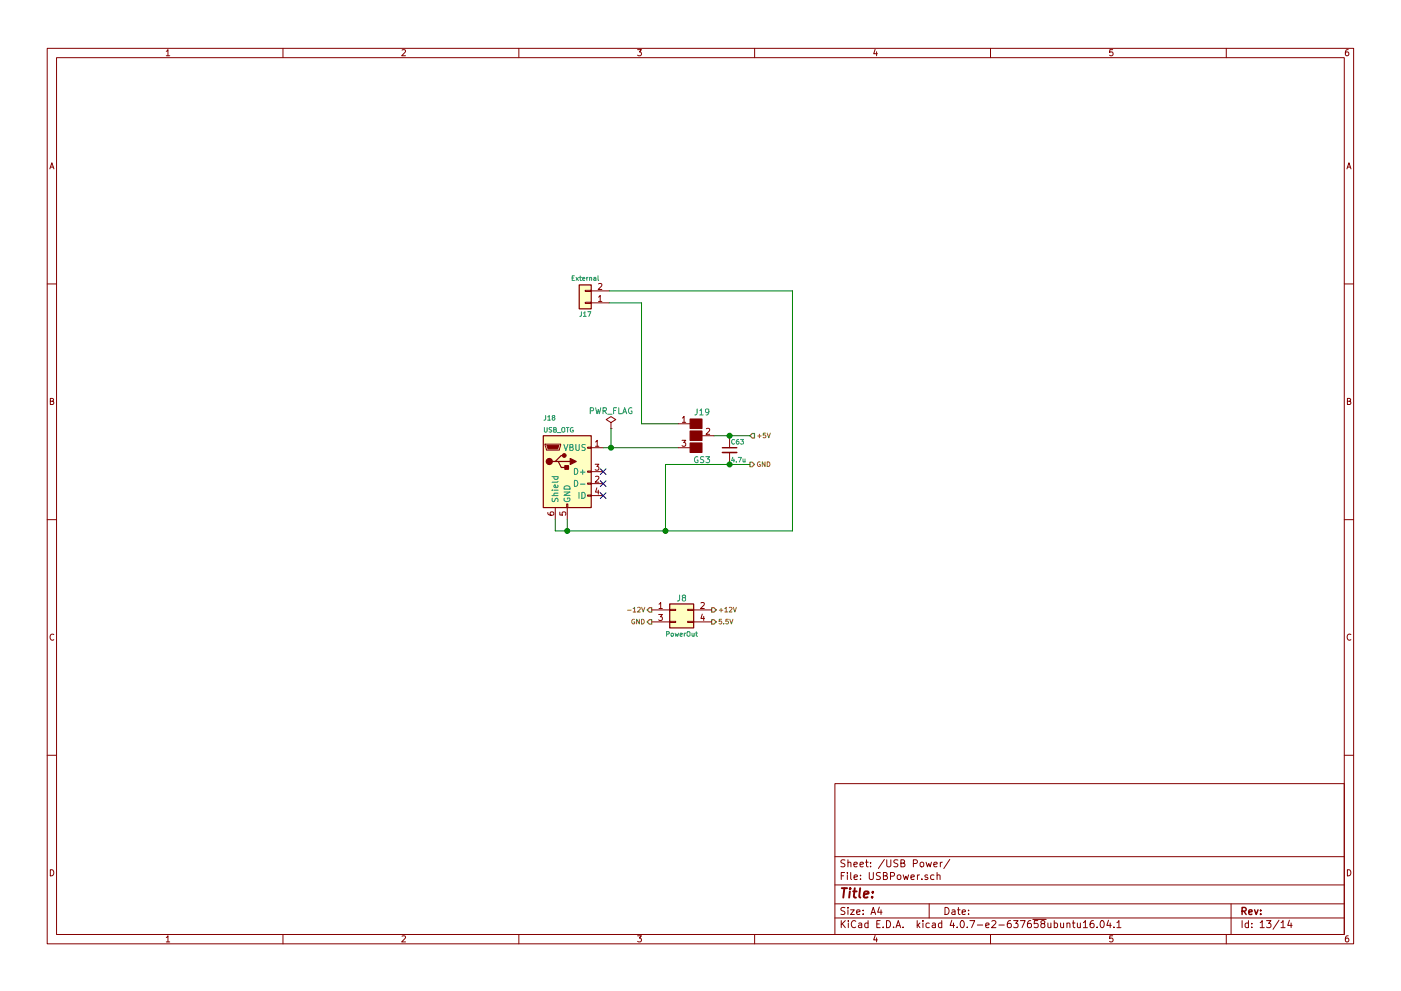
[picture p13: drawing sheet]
<svg xmlns="http://www.w3.org/2000/svg" width="297mm" height="210mm" viewBox="0 0 297 210" stroke-linecap="round" stroke-linejoin="round" font-family="sans-serif">
<g fill="none" stroke="#840000" stroke-width=".21">
<path d="M10 10.3h277v189.9h-277zM12 12.2h273v186.1h-273zM35.3 10.9l.3-.4v1.3M35.3 11.8h.7M60 10.3v1.9M85.2 10.6l.5-.1 .3 .4-.8 .9h.8M110 10.3v1.9M135.2 10.5h.8l-.4 .5 .3 .1 .1 .2-.1 .4-.2 .1-.5-.1M160 10.3v1.9M185.5 10.5l-.3 .9h.8M185.9 11v.8M210 10.3v1.9"/>
<path d="M235.9 10.5h-.6v.6h.6l.1 .5-.3 .2-.4-.1M260 10.3v1.9M285.9 10.5l-.4 .1-.2 .2-.1 .8 .3 .2 .4-.1 .1-.4-.1-.2-.4-.1-.3 .3M10.6 35.8l.4-1.3 .4 1.3M10.7 35.5h.6M285.6 35.8l.4-1.3 .4 1.3M285.7 35.5h.6M10 60.2h2M124.1 61.6h1.2v.2h-1.2zM124.1 64.1h1.2v.3h-1.2zM125.3 64.3h3.9M125.3 61.7h3.9"/>
<path d="M126.9 63l.4-.3v1.3M126.9 60.2l.5-.1 .2 .4-.8 .9h.8M126.9 64h.7M285 60.2h2M10.7 85.1h.5l.1-.5-.6-.1v1.3h.5l.2-.4-.3-.3M115.6 94.2h3.3v.3l-.3 1h-2.8zM124.6 99.9h.7v.3h-.7zM124.6 94.9h.7v.2h-.7zM125.3 95h2.6M126.2 98.5h.8l-.5 .5 .4 .1v.5l-.2 .2-.5-.2M126.3 93.8l.3-.4v1.3M126.3 94.7h.7"/>
<path d="M129.5 90.9h.1M129.5 89.7l1.1-.7-1.1-.6-1 .6 1 .7v1.2M143.8 95h2.5M143.8 89.9h2.5M144.6 93.4h.8l-.4 .5 .3 .1v.6l-.1 .1-.6-.1M144.7 88.7l.3-.4v1.3M144.7 89.6h.7M148.8 92.5h2.6M149.8 91l.4-.1 .3 .3-.8 .9h.8M154.7 93v2M154.7 96v2M285.7 85.1h.5l.1-.5-.6-.1v1.3h.5l.2-.4-.3-.3"/>
<path d="M10 110.3h2M116.2 108.7v.4l.3 .2h.7l.2-.2-.1-.4h-.6l-.1 .4 .3 .2M117.7 107.7v2.5M118.7 108.7v.6h.6v-.6h.5l.2 .1-.2 .5M120.1 106.9h.3v.8h-.3zM120.3 107.7v2.5M124.6 105h.7v.3h-.7zM124.6 102.5h.7v.2h-.7zM125.3 102.6h2.6M125.3 100.1h2.6M125.3 105.2h2.6M126.3 101.1l.4-.1 .3 .4-.8 .9h.8"/>
<path d="M126.5 103.5l-.2 .9h.7M126.8 104v.8M285 110.3h2M11.4 134.6a.58 .58 0 0 0-.8 .6 .58 .58 0 0 0 .8 .5M138.2 129.4h3.8M138.2 131.9h3.8M139.6 130.4h.8l-.4 .5 .4 .1v.5l-.2 .1-.6-.1M139.7 128.2l.4-.4v1.3M139.7 129.1h.7M142 131.8h1.3v.3h-1.3zM142 129.3h1.3v.2h-1.3zM145.8 131.8h1.3v.3h-1.3z"/>
<path d="M145.8 129.3h1.3v.2h-1.3zM147.1 129.4h3.8M147.1 131.9h3.8M148.6 127.9l.5-.1 .2 .4-.8 .9h.8M148.9 130.3l-.3 .9h.8M149.2 130.8v.8M286.4 134.6a.58 .58 0 0 0-.8 .6 .58 .58 0 0 0 .8 .5M10 160.2h2M177 166.3h108v32h-108zM285 160.2h2M10.7 184.5a.65 .65 0 0 1 .7 .7 .65 .65 0 0 1-.7 .6zM35.3 198.9l.3-.4v1.3"/>
<path d="M35.3 199.8h.7M60 198.3v1.9M85.2 198.6l.5-.1 .3 .4-.8 .9h.8M110 198.3v1.9M135.2 198.5h.8l-.4 .5 .3 .1 .1 .2-.1 .4-.2 .1-.5-.1M160 198.3v1.9M177 194.8h108M177 191.8h108M177 187.8h108M177 181.8h108M178.4 195.3v1.5M178.4 185.8h.5"/>
<path d="M178.6 196l.6 .8M179.1 185.1h-.7v1.5M179.1 192.6l-.5-.1-.3 .3 .1 .3 .7 .4v.4l-.2 .1-.6-.1M179.1 182.5l-.5-.1-.3 .3 .1 .3 .7 .4v.4l-.2 .1-.6-.1M179.2 195.3l-.8 .9M179.7 185.1v.2M179.7 185.6v1M179.8 192.5v.2M179.8 183.1l.2-.2 .4 .1v.9M179.8 182.4v1.5M179.8 193v1M179.9 195.3v.2"/>
<path d="M179.9 195.8v1M180.3 193h.8l-.8 1h.8M180.4 185.1v1.3l.2 .2M181.1 183.4l.7-.1-.1-.3-.4-.1-.2 .2v.7h.6M181.1 186.1l.7-.1-.1-.3-.4-.1-.2 .2 .1 .7h.5M181.4 195.5a.71 .71 0 0 0-1 .5 .71 .71 0 0 0 .8 .8l.2-.1M181.6 193.5l.7-.1v-.3l-.4-.1-.3 .2 .1 .7h.6M182.1 195.9h.6v.9M182.3 183.4l.8-.1-.1-.3-.4-.1-.3 .2 .1 .7h.6M182.4 186.5v.1M182.4 185.7v.1M182.7 196.2l-.7 .3 .2 .3 .5-.1"/>
<path d="M183 193.9v.1M183 193.1v.1M183.5 182.9h.6M183.7 182.4v1.3l.4 .2M184 195.9l-.4-.1-.3 .3 .1 .6 .2 .1 .4-.1M184 195.3v1.5M184.3 185.1v1.2l.3 .3h.3l.3-.3v-1.2M184.6 183.8v.1M184.6 183v.1M184.7 194l.4-1.5 .5 1.5M184.8 193.6h.7M185.5 198.5l-.3 .9h.8"/>
<path d="M185.9 199v.8M185.9 196h.5M186.4 192.5l-.3 1h.9M186.6 195.3h-.7v1.5h.7M186.7 185.2l-.6-.1-.3 .3 .1 .3 .7 .3v.5l-.2 .1-.6-.1M186.8 193v1M187.2 196.7v.1M187.3 185.8l.7-.1v-.4l-.2-.2h-.5v1.5h.6l.2-.1 .1-.4-.4-.3M187.5 182.3l-1.3 2M188 195.3a.76 .76 0 0 1 .8 .8 .76 .76 0 0 1-.8 .7zM188 182.4v1.2l.3 .3h.3l.3-.3v-1.2M188.8 185.9l.7-.1 .2-.2-.1-.3-.2-.2h-.6v1.5"/>
<path d="M189.5 196.7v.1M190 196.8l.4-1.5 .6 1.5M190.1 196.4h.7M190.3 185.7l.2-.1 .4 .1 .1 .6-.1 .2-.4 .1-.2-.1zM190.4 182.5l-.6-.1-.3 .3 .1 .3 .7 .4v.4l-.2 .1-.6-.1M191 183.1l.7-.1v-.4l-.2-.2h-.5v1.5h.6l.2-.1 .1-.4-.4-.3M191.5 196.7v.1M191.5 185.6l.3 1 .3-.7 .3 .7 .2-1M193.1 186.1l.8-.1-.1-.3-.4-.1-.3 .2 .1 .7h.6M193.6 183.2l.8-.1 .1-.2-.1-.3-.2-.2h-.6v1.5M194.5 195.3v1.5M194.5 185.6v1"/>
<path d="M194.6 196.3l.4 .5M194.9 185.6l-.4 .3M195 195.8l-.5 .6M195.1 183.1l.3-.2 .4 .2 .1 .5-.2 .2-.3 .1-.3-.1zM195.5 186.5v.1M195.7 195.3v.2M195.7 195.8v1M196.3 182.9l.3 1 .3-.7 .3 .7 .3-1M196.7 185.7l-.4-.1-.2 .2 .1 .2 .5 .2v.3h-.6M197 191.8v3M197 195.9l-.4-.1-.3 .3 .1 .6 .2 .1 .4-.1M197.7 195.9h.6v.9"/>
<path d="M198 183.4l.7-.1v-.3l-.5-.1-.2 .2 .1 .7h.6M198 185.7l-.4-.1-.3 .3 .1 .6 .2 .1 .4-.1M198.3 196.2l-.7 .3 .2 .3 .5-.1M198.7 185.7l.2-.1 .4 .1v.9M198.7 185.1v1.5M199.4 182.9v1M199.7 195.9l-.5-.1-.2 .3v.6l.2 .1 .5-.1M199.7 195.3v1.5M199.8 182.9l-.4 .3M200.4 192.5a.76 .76 0 0 1 .8 .8 .76 .76 0 0 1-.8 .7zM201.4 182.3l-1.3 2M201.8 195.2l-.4 1.1h1"/>
<path d="M201.9 193.1h.5l.1 .9M202.2 195.8v1M202.5 193.4l-.7 .3 .2 .3 .5-.1M202.9 196.7v.1M203 193h.6M203.2 192.5v1.3l.4 .2M203.8 195.4l.1-.1a.8 .8 0 0 1 .6 .8 .8 .8 0 0 1-.6 .7 .97 .97 0 0 1-.1-1.4zM204 193.5l.7-.1-.1-.3-.4-.1-.2 .2 .1 .7h.5M205.1 196.7v.1M205.4 193.9v.1M205.4 193.1v.1M205.6 195.3h1.1l-.7 1.5"/>
<path d="M207.2 196.3h1.2M209 196.3l.7-.1v-.3l-.5-.1-.2 .2 .1 .7h.6M210 198.3v1.9M210.3 195.5l.6-.2 .3 .5-1 1h1M211.8 196.3h1.1M214.3 195.3l-.5 .1a1.11 1.11 0 0 0-.1 1.3l.4 .1 .3-.1v-.5l-.3-.3-.4 .1-.1 .2M214.9 195.3h.9l-.5 .6 .5 .1v.7l-.2 .1-.7-.1M216.3 195.3h1l-.6 1.5M218.5 195.3l-.4 .1a1.11 1.11 0 0 0-.1 1.3l.4 .1 .2-.1 .1-.5-.3-.3-.4 .1-.2 .2M219 195.1h2.8M220 195.3h-.7v.7h.7l.1 .2-.1 .5-.2 .1-.5-.1M221 196l-.3-.3 .1-.2 .2-.2 .4 .1 .1 .2v.2l-.5 .2-.3 .3 .1 .4 .2 .1h.3l.2-.3v-.2l-.2-.3"/>
<path d="M222.2 195.8v.9l.4 .1 .2-.1M222.8 195.8v1M223.5 195.9l.5-.1 .2 .3-.1 .6h-.6M223.5 195.3v1.5M224.9 195.8v.9l.4 .1 .2-.1M225.5 195.8v1M226.2 196l.2-.2 .4 .1v.9M226.2 195.8v1M227.4 195.8h.5M227.6 195.3v1.3l.3 .2M228.4 195.8l.1 .9 .4 .1 .2-.1M229.1 195.8v1"/>
<path d="M229.7 195.8l.4-.5v1.5M229.7 196.8h.9M231.8 195.3l-.4 .1a1.11 1.11 0 0 0-.1 1.3l.4 .1 .2-.1 .1-.5-.3-.3-.4 .1-.2 .2M232.6 196.7v.1M233.4 195.5l.2-.2a.8 .8 0 0 1 .5 .8 .8 .8 0 0 1-.5 .7l-.4-.5zM235 195.2l-.3 1.1h.9M235.4 195.8v1M235.9 198.5h-.6v.7l.6-.1 .1 .5-.3 .2-.4-.1M236.2 196.7v.1M236.8 195.8l.4-.5v1.5M236.8 196.8h.9M260 198.3v1.9"/>
<path d="M261 191.8v6.5M263.3 195.3v1.5M264.7 195.9l-.4-.1-.3 .3 .1 .6 .2 .1 .4-.1M264.7 195.3v1.5M265.4 196.7v.1M265.4 195.9v.1M267.2 195.8l.4-.5v1.5M267.2 196.8h.8M268.5 195.3h1l-.5 .6 .4 .1v.7l-.2 .1-.7-.1M271.2 195.2l-1.3 2M271.6 195.8l.4-.5v1.5M271.6 196.8h.9"/>
<path d="M273.4 195.2l-.4 1.1h1M273.7 195.8v1M285.7 184.5a.65 .65 0 0 1 .7 .7 .65 .65 0 0 1-.7 .6zM285.9 198.5l-.4 .1-.2 .3-.1 .7 .3 .2 .4-.1 .1-.4-.1-.2-.4-.1-.3 .3"/>
</g>
<path d="M153.2 95h3M263.3 193.3l.8-.1 .1-.2-.1-.3-.2-.2h-.6v1.5M263.7 193.3l.5 .7M264.8 193.5l.7-.1-.1-.3-.4-.1-.2 .2v.7h.6M266 193l.3 1 .4-1M267.3 193.9v.1M267.3 193.1v.1" fill="none" stroke="#840000" stroke-width=".3"/>
<path d="M178.5 188.4h1.1M179 188.4l-.2 2M180.2 189.1l-.2 1.3M180.3 188.4l-.1 .2 .2-.1-.1-.1-.1 .2M180.9 189.1h.7M181.2 188.4l-.2 1.8 .1 .1 .4 .1M182.4 188.4l-.2 1.8 .2 .2M183.2 189.8l.9-.2v-.4l-.6-.1-.3 .3v.9h.7M184.9 190.3v.1M185.1 189.2l-.1 .2-.1-.1 .2-.1-.1 .2" fill="none" stroke="#840000" stroke-width=".41"/>
<g fill="#ffffc2" stroke="#ffffc2" stroke-width=".21">
<path d="M115.2 92.5h10.1v15.2h-10.1z"/>
<path d="M122.8 60.4h2.5v5.1h-2.5z"/>
<path d="M142 128.1h5.1v5.1h-5.1z"/>
</g>
<path d="M122.8 60.4h2.5v5.1h-2.5zM115.2 92.5h10.1v15.2h-10.1zM117.7 97.9h.7l.6 1.3h1.3M118.4 97.9h2.5M119.6 96.6h-.6l-1.3 1.3h-.6M142 128.1h5.1v5.1h-5.1z" fill="none" stroke="#840000" stroke-width=".25"/>
<g fill="#840000" stroke="#840000" stroke-width=".25">
<path d="M119.8 98.8h.7v.8h-.7z"/>
<path d="M120.9 97.3l1.3 .6-1.3 .6z"/>
<circle cx="116.5" cy="97.9" r=".63"/>
<circle cx="119.6" cy="96.6" r=".38"/>
</g>
<g fill="#840000" stroke="#840000" stroke-width=".21">
<path d="M116 94.5h2.5l-.3 .7h-2z"/>
<path d="M146.3 94h2.5v2h-2.5z"/>
<path d="M146.3 91.4h2.5v2.1h-2.5z"/>
<path d="M146.3 88.9h2.5v2h-2.5z"/>
</g>
<g fill="none" stroke="#008484" stroke-width=".21">
<path d="M121.3 59h.3M121.8 58.5h-.5v1h.5M122.1 58.8l.5 .7M122.6 58.8l-.5 .7M122.9 58.8h.4M123 58.5v.9l.3 .1M123.5 59.2l.5-.1v-.2l-.3-.1-.2 .2 .1 .5h.4M124.4 58.8v.7M124.7 58.8l-.3 .2M125 58.9h.4l.1 .6M125 58.8v.7M125.9 58.9h.4v.6"/>
<path d="M126.3 59.1l-.4 .2 .1 .2h.3M126.8 58.5v.9l.1 .1M123.3 66.1l-.1 .9-.3 .1M123.7 66.4l.3-.3v1M123.7 67.1h.6M124.6 66.1h.7l-.5 1M115.4 90.7v.8l.2 .2 .4-.2v-.8M115.7 88.2v.8l-.4 .1M116.1 88.4l.3-.2v.9M116.1 89.1h.6M117 90.7l-.5 .1a.41 .41 0 0 0 .4 .5v.3h-.5M117.3 88.6l-.2-.3 .5-.1v.3l-.5 .3 .2 .3 .4-.1-.3-.4"/>
<path d="M117.4 91.2l.4-.1 .1-.3-.5-.1v1h.4l.2-.3-.3-.2M118.2 91.8h.7M119.2 90.9l.2-.2 .3 .2-.1 .7h-.4zM119.6 94.3l.4 1.3 .4-1.3M120.1 90.7h.5M120.3 90.7v1M120.8 94.9l.6-.1v-.4l-.6-.1v1.3h.5l.2-.5-.2-.2M121.5 90.7a.45 .45 0 0 0-.6 .5 .45 .45 0 0 0 .6 .4v-.3h-.2M121.8 99.4a.64 .64 0 0 1 .7 .6 .64 .64 0 0 1-.7 .7zM122.1 94.3v1l.2 .3h.3l.2-.3v-1M123.5 99.7v1M124.1 94.4h-.6l-.1 .4a.54 .54 0 0 1 .6 .6l-.1 .2-.5-.1"/>
<path d="M125.1 87.2l.7-.1v-.5l-.7-.1v1.3M126.3 86.5l.3 1.3 .2-.9 .3 .9 .3-1.3M127.9 87.2l.6-.1v-.5l-.6-.1v1.3M128.2 87.2l.4 .6M128.8 87.9h1M130.1 87.1h.4M130.7 86.5h-.6v1.3M131.2 86.5v1.3h.6M132 87.8l.4-1.3 .5 1.3M132.2 87.4h.5M134 86.6a.59 .59 0 0 0-.8 .5 .59 .59 0 0 0 .8 .6v-.5h-.2M147.8 86.8v1l-.5 .2"/>
<path d="M148 96.9a.59 .59 0 0 0-.8 .6 .59 .59 0 0 0 .8 .6v-.5h-.2M148.4 87.1l.3-.3v1.2M148.4 88h.7M149.2 96.9h-.6v.5a.54 .54 0 0 1 .6 .6l-.2 .2-.5-.1M149.7 96.9h.7l-.4 .5 .4 .1v.5l-.2 .2-.5-.2M150.3 87.3l-.2 .2h-.4l-.1-.6 .5-.1 .2 .2-.1 .7-.3 .3h-.2M155.4 97l-.3 .7h.7M155.6 97.4v.6M155.8 93.3a.44 .44 0 0 0-.7 .4 .44 .44 0 0 0 .7 .4M156.1 97.9v.1M156.5 97h.7l-.5 1M156.6 93.2l-.4 .3-.1 .6 .2 .1 .3-.1v-.4l-.3-.1-.2 .2"/>
<path d="M157 93.2h.6l-.3 .4 .3 .2v.3h-.6M157.5 97.4l.1 .6 .4-.1M158 97.4v.6M117 104h.1M117 105.2h1.3M117 101.1h1.3M117.1 105.7v.6l.4 .1a.54 .54 0 0 1 .7-.6l.1 .1-.1 .5M117.4 104h.9M117.5 101.1l-.1 .4 .3 .2 .5-.1v-.5M118.2 102.9l.1 .4-.2 .1h-.6v-.5h.3l.1 .5M118.3 104.6l-.8 .1-.1 .3 .2 .2M118.3 102.1l-.2 .2h-1.1"/>
<path d="M119.6 104.4h1.3l-1.3 .7h1.3M119.6 105.7a.59 .59 0 0 0 .6 .7 .59 .59 0 0 0 .6-.7h-.5v.2M119.6 103.3a.69 .69 0 0 1 .8-.2 .69 .69 0 0 1 .5 .7h-1.3zM121.8 101.9a.64 .64 0 0 1 .7 .7 .64 .64 0 0 1-.7 .6zM122.8 104.5v1.2M123.1 102.7h.9M123.1 100.2h.9M123.4 104.5a.64 .64 0 0 1 .7 .6 .64 .64 0 0 1-.7 .6zM141.3 134.5h.5l.1-.4-.6-.1v1M142.3 134.4h.4v.5h-.4zM143.1 134.3l.2 .7 .2-.5 .2 .5 .2-.7M144.1 126.3l-.1 1-.4 .2"/>
<path d="M144.2 134.7l.5-.1-.1-.2-.3-.1-.1 .2v.4h.4M144.9 126.8l-.2-.2v-.2h.6v.3l-.5 .1-.1 .2v.4l.2 .1h.2l.3-.2-.1-.4-.2-.1M145.1 134.3v.7M145.4 134.3l-.3 .2M145.7 134.2l.2-.2 .4 .2-.1 .7h-.5zM146.7 134.3l.1 .6h.4M147.2 134.3v.7M147.5 134.3h.4M147.6 134v.9l.3 .1"/>
</g>
<path d="M129.2 61.7h38.8v50.9h-50.3v-2.4M129.2 64.3h6.8v25.6h7.8M127.9 95h15.9M129.5 90.9v4.1M151.4 92.5h7.6M154.7 92.5v.5M154.7 98v.5M159 98.5h-17.9v14.1M120.3 110.2v2.4" fill="none" stroke="#008400" stroke-width=".21"/>
<g fill="none" stroke="#848400" stroke-width=".21">
<path d="M160.6 92.5h.8M161 92.1v.8M161.2 98a.45 .45 0 0 0-.6 .5 .45 .45 0 0 0 .6 .4v-.4h-.2M162.2 98v1l-.6-1v1M162.3 91.9h-.5v.5l.5-.1 .1 .4-.2 .2-.4-.1M162.7 91.9l.3 1 .3-1M162.7 98a.5 .5 0 0 1 .5 .5 .5 .5 0 0 1-.5 .5zM133.1 129.5h.7M134.2 129.1l.3-.3v1M134.2 129.8h.6M134.5 131.4a.45 .45 0 0 0-.6 .5 .45 .45 0 0 0 .7 .4v-.4h-.2M135.2 129l.4-.2 .2 .3-.6 .7h.6"/>
<path d="M135.6 131.4v1l-.6-1v1M136 131.4a.5 .5 0 0 1 .6 .5 .5 .5 0 0 1-.6 .5zM136 128.8l.4 1 .3-1M152.5 129.5h.8M152.9 129.1v.7M153 131.4h-.5v.5l.4-.1 .1 .4-.2 .2-.3-.1M153.4 132.3v.1M153.7 129.1l.3-.3v1M153.7 129.8h.6M154.4 131.4h-.5v.5l.5-.1 .1 .4-.2 .2-.4-.1M154.6 129l.4-.2 .2 .3-.6 .7h.6M154.7 131.4l.4 1 .3-1"/>
<path d="M155.5 128.8l.3 1 .3-1"/>
</g>
<path d="M159 98.1h.5l.5 .4-.5 .5h-.5zM159.5 92h.5v.9h-.5l-.5-.4zM137.7 128.9h.5v1h-.5l-.5-.5zM137.7 131.5h.5v.9h-.5l-.5-.5zM150.9 131.5h.5l.4 .4-.4 .5h-.5zM150.9 128.9h.5l.4 .5-.4 .5h-.5z" fill="none" stroke="#848400" stroke-width=".25"/>
<g fill="#008400" stroke="#008400" stroke-width=".25">
<circle cx="120.3" cy="112.6" r=".51"/>
<circle cx="141.1" cy="112.6" r=".51"/>
<circle cx="154.7" cy="92.5" r=".51"/>
<circle cx="154.7" cy="98.5" r=".51"/>
<circle cx="129.5" cy="95" r=".51"/>
</g>
<path d="M127.3 99.5l1.2 1.2M128.5 99.5l-1.2 1.2M127.3 102l1.2 1.2M127.3 104.5l1.2 1.3M128.5 102l-1.2 1.2M128.5 104.5l-1.2 1.3" fill="none" stroke="#000084" stroke-width=".21"/>
<path d="M153.2 96h3" fill="none" stroke="#840000" stroke-width=".33"/>
</svg>
